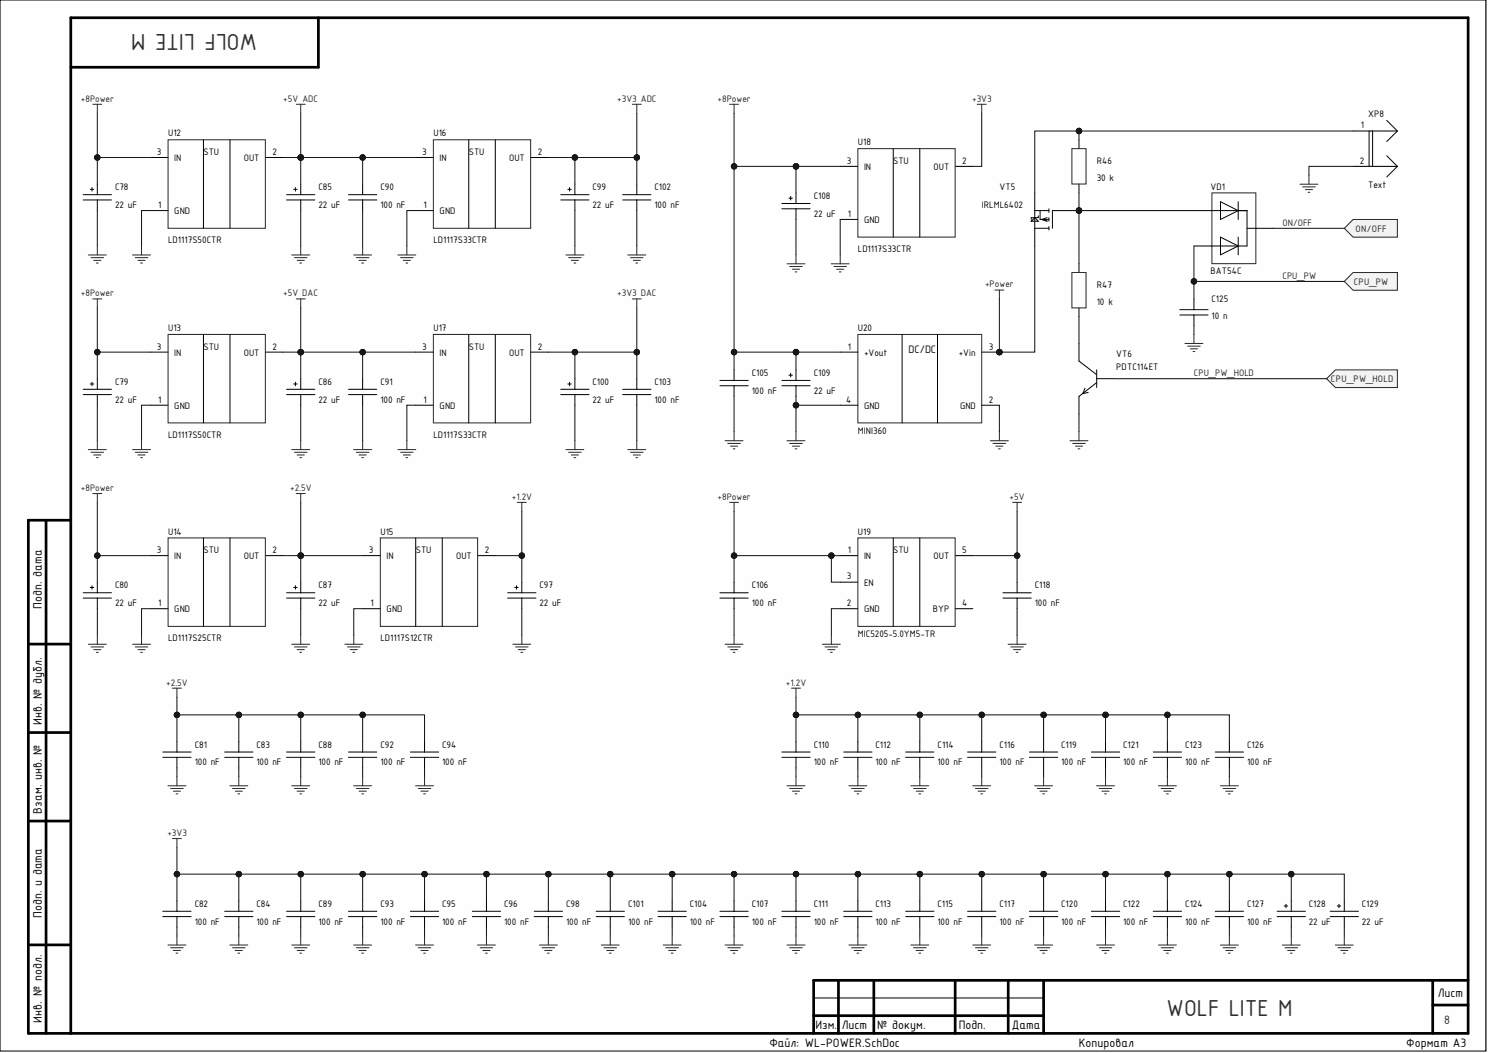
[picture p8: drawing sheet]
<svg xmlns="http://www.w3.org/2000/svg" width="420mm" height="297mm" viewBox="0 0 420 297" stroke-linecap="round" stroke-linejoin="round" font-family="sans-serif">
<defs><g id="words">
<g font-size="7" fill="#2f2f2f">
<text x="72.6" y="9.6" transform="rotate(-180 72.6 9.6)">WOLF LITE M</text>
<text x="329.1" y="286.5">WOLF LITE M</text>
</g>
<g font-size="3.7">
<text x="11.8" y="171.7" transform="rotate(-90 11.8 171.7)">Подп. дата</text>
<text x="11.8" y="204.6" transform="rotate(-90 11.8 204.6)">Инв. № дубл.</text>
<text x="11.8" y="229.6" transform="rotate(-90 11.8 229.6)">Взам. инв. №</text>
<text x="11.8" y="259" transform="rotate(-90 11.8 259)">Подп. и дата</text>
<text x="405.7" y="281.4">Лист</text>
<text x="11.8" y="288.5" transform="rotate(-90 11.8 288.5)">Инв. № подл.</text>
<text x="230.1" y="290.3">Изм.</text>
<text x="237.5" y="290.3">Лист</text>
<text x="247.5" y="290.3">№ докум.</text>
<text x="270.5" y="290.3">Подп.</text>
<text x="285.4" y="290.3">Дата</text>
<text x="217.1" y="295.3">Файл: WL-POWER.SchDoc</text>
<text x="304.4" y="295.3">Копировал</text>
<text x="396.7" y="295.3">Формат А3</text>
</g>
<text font-size="3.7" fill="#2f2f2f" x="407.4" y="288.8">8</text>
<text font-size="3.3" x="256.3" y="99.5">DC/DC</text>
<g font-size="2.9" fill="#262626">
<text x="22.8" y="28.7">+8Power</text>
<text x="79.9" y="28.7">+5V ADC</text>
<text x="174.1" y="28.7">+3V3 ADC</text>
<text x="202.5" y="28.7">+8Power</text>
<text x="274.3" y="28.7">+3V3</text>
<text x="361.8" y="63.6">ON/OFF</text>
<text x="382.4" y="65.4">ON/OFF</text>
<text x="22.8" y="83.6">+8Power</text>
<text x="79.9" y="83.6">+5V DAC</text>
<text x="174.1" y="83.6">+3V3 DAC</text>
<text x="277.9" y="81.1">+Power</text>
<text x="361.8" y="78.6">CPU_PW</text>
<text x="381.9" y="80.4">CPU_PW</text>
<text x="336.8" y="106.1">CPU_PW_HOLD</text>
<text x="375.5" y="107.8">CPU_PW_HOLD</text>
<text x="22.8" y="138.4">+8Power</text>
<text x="81.9" y="138.4">+2.5V</text>
<text x="144.4" y="141">+1.2V</text>
<text x="202.5" y="141">+8Power</text>
<text x="284.8" y="141">+5V</text>
<text x="46.9" y="193.4">+2.5V</text>
<text x="221.7" y="193.4">+1.2V</text>
<text x="47.2" y="235.8">+3V3</text>
</g>
<g font-size="2.9">
<text x="386" y="33">XP8</text>
<text x="47.4" y="38.5">U12</text>
<text x="122.3" y="38.5">U16</text>
<text x="242" y="40.9">U18</text>
<text x="384" y="36.2">1</text>
<text x="44.3" y="43.7">3</text>
<text x="49.2" y="45.5">IN</text>
<text x="57.4" y="43.7">STU</text>
<text x="68.8" y="45.5">OUT</text>
<text x="76.9" y="43.7">2</text>
<text x="119.1" y="43.7">3</text>
<text x="124" y="45.5">IN</text>
<text x="132.2" y="43.7">STU</text>
<text x="143.6" y="45.5">OUT</text>
<text x="151.8" y="43.7">2</text>
<text x="238.9" y="46.1">3</text>
<text x="243.8" y="47.9">IN</text>
<text x="252" y="46.1">STU</text>
<text x="263.4" y="47.9">OUT</text>
<text x="271.5" y="46.1">2</text>
<text x="309.4" y="46.1">R46</text>
<text x="383.6" y="46.1">2</text>
<text x="32.4" y="53.7">C78</text>
<text x="89.8" y="53.7">C85</text>
<text x="107.3" y="53.7">C90</text>
<text x="167.1" y="53.7">C99</text>
<text x="184.6" y="53.7">C102</text>
<text x="282" y="53.7">VT5</text>
<text x="309.4" y="51.1">30 k</text>
<text x="341.5" y="53.7">VD1</text>
<text x="386" y="53">Text</text>
<text x="32.4" y="58.7">22 uF</text>
<text x="44.6" y="58.7">1</text>
<text x="89.8" y="58.7">22 uF</text>
<text x="107.3" y="58.7">100 nF</text>
<text x="119.5" y="58.7">1</text>
<text x="167.1" y="58.7">22 uF</text>
<text x="184.6" y="58.7">100 nF</text>
<text x="229.6" y="56.2">C108</text>
<text x="277" y="58.7">IRLML6402</text>
<text x="49.2" y="60.4">GND</text>
<text x="124" y="60.4">GND</text>
<text x="229.6" y="61.2">22 uF</text>
<text x="239.2" y="61.2">1</text>
<text x="243.8" y="63">GND</text>
<text x="47.4" y="68.6">LD1117S50CTR</text>
<text x="122.3" y="68.6">LD1117S33CTR</text>
<text x="242" y="71.2">LD1117S33CTR</text>
<text x="341.5" y="77.2">BAT54C</text>
<text x="309.4" y="81.1">R47</text>
<text x="309.4" y="86.1">10 k</text>
<text x="341.8" y="85.1">C125</text>
<text x="47.4" y="93.3">U13</text>
<text x="122.3" y="93.3">U17</text>
<text x="242" y="93.3">U20</text>
<text x="341.8" y="90.1">10 n</text>
<text x="44.3" y="98.6">3</text>
<text x="49.2" y="100.4">IN</text>
<text x="57.4" y="98.6">STU</text>
<text x="68.8" y="100.4">OUT</text>
<text x="76.9" y="98.6">2</text>
<text x="119.1" y="98.6">3</text>
<text x="124" y="100.4">IN</text>
<text x="132.2" y="98.6">STU</text>
<text x="143.6" y="100.4">OUT</text>
<text x="151.8" y="98.6">2</text>
<text x="239.2" y="98.6">1</text>
<text x="243.8" y="100.4">+Vout</text>
<text x="270.5" y="100.4">+Vin</text>
<text x="279" y="98.6">3</text>
<text x="314.9" y="100.8">VT6</text>
<text x="212.1" y="106.1">C105</text>
<text x="229.6" y="106.1">C109</text>
<text x="314.9" y="104.4">PDTC114ET</text>
<text x="32.4" y="108.6">C79</text>
<text x="32.4" y="113.6">22 uF</text>
<text x="44.6" y="113.6">1</text>
<text x="89.8" y="108.6">C86</text>
<text x="89.8" y="113.6">22 uF</text>
<text x="107.3" y="108.6">C91</text>
<text x="107.3" y="113.6">100 nF</text>
<text x="119.5" y="113.6">1</text>
<text x="167.1" y="108.6">C100</text>
<text x="167.1" y="113.6">22 uF</text>
<text x="184.6" y="108.6">C103</text>
<text x="184.6" y="113.6">100 nF</text>
<text x="212.1" y="111.1">100 nF</text>
<text x="229.6" y="111.1">22 uF</text>
<text x="238.7" y="113.6">4</text>
<text x="279" y="113.6">2</text>
<text x="49.2" y="115.4">GND</text>
<text x="124" y="115.4">GND</text>
<text x="243.8" y="115.4">GND</text>
<text x="270.9" y="115.4">GND</text>
<text x="47.4" y="123.6">LD1117S50CTR</text>
<text x="122.3" y="123.6">LD1117S33CTR</text>
<text x="242" y="122.4">MINI360</text>
<text x="47.4" y="150.8">U14</text>
<text x="107.3" y="150.8">U15</text>
<text x="242" y="150.8">U19</text>
<text x="44.3" y="156">3</text>
<text x="49.2" y="157.8">IN</text>
<text x="57.4" y="156">STU</text>
<text x="68.8" y="157.8">OUT</text>
<text x="76.9" y="156">2</text>
<text x="104.1" y="156">3</text>
<text x="109.1" y="157.8">IN</text>
<text x="117.3" y="156">STU</text>
<text x="128.7" y="157.8">OUT</text>
<text x="136.8" y="156">2</text>
<text x="239.2" y="156">1</text>
<text x="243.8" y="157.8">IN</text>
<text x="252" y="156">STU</text>
<text x="263.4" y="157.8">OUT</text>
<text x="271.5" y="156">5</text>
<text x="32.4" y="166">C80</text>
<text x="89.8" y="166">C87</text>
<text x="152.2" y="166">C97</text>
<text x="212.1" y="166">C106</text>
<text x="238.9" y="163.5">3</text>
<text x="243.8" y="165.2">EN</text>
<text x="291.9" y="166">C118</text>
<text x="32.4" y="171">22 uF</text>
<text x="44.6" y="171">1</text>
<text x="49.2" y="172.8">GND</text>
<text x="89.8" y="171">22 uF</text>
<text x="104.5" y="171">1</text>
<text x="109.1" y="172.8">GND</text>
<text x="152.2" y="171">22 uF</text>
<text x="212.1" y="171">100 nF</text>
<text x="238.9" y="171">2</text>
<text x="243.8" y="172.8">GND</text>
<text x="263.2" y="172.8">BYP</text>
<text x="271.5" y="171">4</text>
<text x="291.9" y="171">100 nF</text>
<text x="242" y="179.8">MIC5205-5.0YM5-TR</text>
<text x="47.4" y="181">LD1117S25CTR</text>
<text x="107.3" y="181">LD1117S12CTR</text>
<text x="54.9" y="210.9">C81</text>
<text x="54.9" y="215.9">100 nF</text>
<text x="72.3" y="210.9">C83</text>
<text x="72.3" y="215.9">100 nF</text>
<text x="89.8" y="210.9">C88</text>
<text x="89.8" y="215.9">100 nF</text>
<text x="107.3" y="210.9">C92</text>
<text x="107.3" y="215.9">100 nF</text>
<text x="124.7" y="210.9">C94</text>
<text x="124.7" y="215.9">100 nF</text>
<text x="229.6" y="210.9">C110</text>
<text x="229.6" y="215.9">100 nF</text>
<text x="247" y="210.9">C112</text>
<text x="247" y="215.9">100 nF</text>
<text x="264.5" y="210.9">C114</text>
<text x="264.5" y="215.9">100 nF</text>
<text x="282" y="210.9">C116</text>
<text x="282" y="215.9">100 nF</text>
<text x="299.4" y="210.9">C119</text>
<text x="299.4" y="215.9">100 nF</text>
<text x="316.9" y="210.9">C121</text>
<text x="316.9" y="215.9">100 nF</text>
<text x="334.4" y="210.9">C123</text>
<text x="334.4" y="215.9">100 nF</text>
<text x="351.8" y="210.9">C126</text>
<text x="351.8" y="215.9">100 nF</text>
<text x="54.9" y="255.8">C82</text>
<text x="72.3" y="255.8">C84</text>
<text x="89.8" y="255.8">C89</text>
<text x="107.3" y="255.8">C93</text>
<text x="124.7" y="255.8">C95</text>
<text x="142.2" y="255.8">C96</text>
<text x="159.7" y="255.8">C98</text>
<text x="177.2" y="255.8">C101</text>
<text x="194.6" y="255.8">C104</text>
<text x="212.1" y="255.8">C107</text>
<text x="229.6" y="255.8">C111</text>
<text x="247" y="255.8">C113</text>
<text x="264.5" y="255.8">C115</text>
<text x="282" y="255.8">C117</text>
<text x="299.4" y="255.8">C120</text>
<text x="316.9" y="255.8">C122</text>
<text x="334.4" y="255.8">C124</text>
<text x="351.8" y="255.8">C127</text>
<text x="369.2" y="255.8">C128</text>
<text x="384.2" y="255.8">C129</text>
<text x="54.9" y="260.8">100 nF</text>
<text x="72.3" y="260.8">100 nF</text>
<text x="89.8" y="260.8">100 nF</text>
<text x="107.3" y="260.8">100 nF</text>
<text x="124.7" y="260.8">100 nF</text>
<text x="142.2" y="260.8">100 nF</text>
<text x="159.7" y="260.8">100 nF</text>
<text x="177.2" y="260.8">100 nF</text>
<text x="194.6" y="260.8">100 nF</text>
<text x="212.1" y="260.8">100 nF</text>
<text x="229.6" y="260.8">100 nF</text>
<text x="247" y="260.8">100 nF</text>
<text x="264.5" y="260.8">100 nF</text>
<text x="282" y="260.8">100 nF</text>
<text x="299.4" y="260.8">100 nF</text>
<text x="316.9" y="260.8">100 nF</text>
<text x="334.4" y="260.8">100 nF</text>
<text x="351.8" y="260.8">100 nF</text>
<text x="369.2" y="260.8">22 uF</text>
<text x="384.2" y="260.8">22 uF</text>
</g>
<text font-size=".4" x="10" y="291.7">ALTIUM GOSTBOM2.0 KEV</text>
</g></defs>
<path d="M0 0h419.2v296.5h-419.2z" fill-rule="evenodd" fill="#fefefe"/>
<path d="M0 0h419.2v296.5h-419.2z" fill="none" stroke="#000" stroke-width=".28"/>
<path d="M0 0h419.2v296.5h-419.2z" fill-rule="evenodd" fill="#fefefe"/>
<g fill="none" stroke="#000" stroke-width=".28">
<path d="M0 0h419.2v296.5h-419.2zM23.5 54.9h7.9M23.5 56.4h7.9M25.5 53.4h1M26 52.9v1M27.5 51.9v3M27.5 56.4v3M80.9 54.9h7.9M80.9 56.4h7.9M82.8 53.4h1M83.3 52.9v1M84.8 51.9v3"/>
<path d="M84.8 56.4v3M158.2 54.9h8M158.2 56.4h8M160.2 53.4h1M160.7 52.9v1M162.2 51.9v3M162.2 56.4v3M220.6 57.4h8M220.6 58.9h8M222.6 55.9h1M223.1 55.4v1M224.6 54.4v3"/>
<path d="M224.6 58.9v3M304.4 96.8v5l4.9 3.8M23.5 109.8h7.9M23.5 111.3h7.9M25.5 108.3h1M26 107.8v1M27.5 106.8v3M27.5 111.3v3M80.9 109.8h7.9M80.9 111.3h7.9M82.8 108.3h1M83.3 107.8v1"/>
<path d="M84.8 106.8v3M84.8 111.3v3M158.2 109.8h8M158.2 111.3h8M160.2 108.3h1M160.7 107.8v1M162.2 106.8v3M162.2 111.3v3M306.1 109.5l-.6 1.5 1.5-.3M309.3 108l-4.9 3.8v5M309.4 106.8h5M309.4 104.3v5"/>
<path d="M23.5 167.2h7.9M23.5 168.7h7.9M25.5 165.7h1M26 165.2v1M27.5 164.2v3M27.5 168.7v3M80.9 167.2h7.9M80.9 168.7h7.9M82.8 165.7h1M83.3 165.2v1M84.8 164.2v3M84.8 168.7v3"/>
<path d="M143.2 167.2h8M143.2 168.7h8M145.2 165.7h1M145.7 165.2v1M147.2 164.2v3M147.2 168.7v3M45.9 212.1h8M45.9 213.6h8M49.9 209.1v3M49.9 213.6v3M63.4 212.1h8M63.4 213.6h8"/>
<path d="M67.4 209.1v3M67.4 213.6v3M80.9 212.1h7.9M80.9 213.6h7.9M84.8 209.1v3M84.8 213.6v3M98.3 212.1h8M98.3 213.6h8M102.3 209.1v3M102.3 213.6v3M115.8 212.1h8M115.8 213.6h8"/>
<path d="M119.8 209.1v3M119.8 213.6v3M220.6 212.1h8M220.6 213.6h8M224.6 209.1v3M224.6 213.6v3M238 212.1h8M238 213.6h8M242 209.1v3M242 213.6v3M255.5 212.1h8M255.5 213.6h8"/>
<path d="M259.5 209.1v3M259.5 213.6v3M273 212.1h8M273 213.6h8M277 209.1v3M277 213.6v3M290.4 212.1h8M290.4 213.6h8M294.4 209.1v3M294.4 213.6v3M307.9 212.1h8M307.9 213.6h8"/>
<path d="M311.9 209.1v3M311.9 213.6v3M325.4 212.1h7.9M325.4 213.6h7.9M329.4 209.1v3M329.4 213.6v3M342.8 212.1h8M342.8 213.6h8M346.8 209.1v3M346.8 213.6v3M45.9 257.1h8M45.9 258.6h8"/>
<path d="M49.9 254.1v3M49.9 258.6v3M63.4 257.1h8M63.4 258.6h8M67.4 254.1v3M67.4 258.6v3M80.9 257.1h7.9M80.9 258.6h7.9M84.8 254.1v3M84.8 258.6v3M98.3 257.1h8M98.3 258.6h8"/>
<path d="M102.3 254.1v3M102.3 258.6v3M115.8 257.1h8M115.8 258.6h8M119.8 254.1v3M119.8 258.6v3M133.3 257.1h7.9M133.3 258.6h7.9M137.2 254.1v3M137.2 258.6v3M150.7 257.1h8M150.7 258.6h8"/>
<path d="M154.7 254.1v3M154.7 258.6v3M168.2 257.1h8M168.2 258.6h8M172.2 254.1v3M172.2 258.6v3M185.6 257.1h8M185.6 258.6h8M189.6 254.1v3M189.6 258.6v3M203.1 257.1h8M203.1 258.6h8"/>
<path d="M207.1 254.1v3M207.1 258.6v3M220.6 257.1h8M220.6 258.6h8M224.6 254.1v3M224.6 258.6v3M238 257.1h8M238 258.6h8M242 254.1v3M242 258.6v3M255.5 257.1h8M255.5 258.6h8"/>
<path d="M259.5 254.1v3M259.5 258.6v3M273 257.1h8M273 258.6h8M277 254.1v3M277 258.6v3M290.4 257.1h8M290.4 258.6h8M294.4 254.1v3M294.4 258.6v3M307.9 257.1h8M307.9 258.6h8"/>
<path d="M311.9 254.1v3M311.9 258.6v3M325.4 257.1h7.9M325.4 258.6h7.9M329.4 254.1v3M329.4 258.6v3M342.8 257.1h8M342.8 258.6h8M346.8 254.1v3M346.8 258.6v3M360.3 257.1h8M360.3 258.6h8"/>
<path d="M362.3 255.6h1M362.8 255.1v1M364.3 254.1v3M364.3 258.6v3M375.3 257.1h8M375.3 258.6h8M377.3 255.6h1M377.8 255.1v1M379.3 254.1v3M379.3 258.6v3M229.6 281.5h64.8"/>
</g>
<g fill="none" stroke="#000" stroke-width=".76">
<path d="M89.8 5v14h-69.8M13 146.8v144.7M20 146.8h-12v144.7h406.2v-286.5h-394.2v286.5M8 181.7h12M8 206.6h12M8 231.6h12M8 266.5h12M236.5 276.5v15M246.5 276.5v15M269.5 276.5v15M284.4 276.5v15M294.4 276.5v15"/>
<path d="M404.2 276.5v15M414.2 276.5h-184.6v15M229.6 286.5h64.8M404.2 283.5h10"/>
</g>
<g fill="none" stroke="#262626" stroke-width=".28">
<path d="M26.2 29.4h2.5M27.5 29.4v2.5M83.6 29.4h2.5M84.8 29.4v2.5M178.4 29.4h2.5M179.7 29.4v2.5M205.8 29.4h2.6M207.1 29.4v2.5M275.7 29.4h2.5M277 29.4v2.5M24.9 71.9h5.1M25.7 72.7h3.5"/>
<path d="M26.4 73.4h2.1M27.2 74.2h.5M27.5 69.4v2.5M37.4 71.9h5.1M38.2 72.7h3.5M38.9 73.4h2M39.7 74.2h.5M39.9 69.4v2.5M82.3 71.9h5.1M83.1 72.7h3.5M83.8 73.4h2.1M84.6 74.2h.5"/>
<path d="M84.8 69.4v2.5M112.2 71.9h5.1M113 72.7h3.6M113.8 73.4h2M114.5 74.2h.5M114.8 69.4v2.5M159.7 71.9h5M160.4 72.7h3.6M161.2 73.4h2M161.9 74.2h.5M162.2 69.4v2.5M222 74.4h5.1"/>
<path d="M222.8 75.2h3.5M223.6 75.9h2M224.3 76.7h.5M224.6 71.9v2.5M234.5 74.4h5.1M235.3 75.2h3.5M236 75.9h2.1M236.8 76.7h.5M237 71.9v2.5M26.2 84.3h2.5M27.5 84.3v2.6M83.6 84.3h2.5"/>
<path d="M84.8 84.3v2.6M178.4 84.3h2.5M179.7 84.3v2.6M24.9 126.8h5.1M25.7 127.6h3.5M26.2 139.2h2.5M26.4 128.3h2.1M27.2 129.1h.5M27.5 124.3v2.5M27.5 139.2v2.6M37.4 126.8h5.1M38.2 127.6h3.5"/>
<path d="M38.9 128.3h2M39.7 129.1h.5M39.9 124.3v2.5M82.3 126.8h5.1M83.1 127.6h3.5M83.6 139.2h2.5M83.8 128.3h2.1M84.6 129.1h.5M84.8 124.3v2.5M84.8 139.2v2.6M112.2 126.8h5.1M113 127.6h3.6"/>
<path d="M113.8 128.3h2M114.5 129.1h.5M114.8 124.3v2.5M159.7 126.8h5M160.4 127.6h3.6M161.2 128.3h2M161.9 129.1h.5M162.2 124.3v2.5M146 141.7h2.5M147.2 141.7v2.6M27.5 179.2v2.5M39.9 179.2v2.5"/>
<path d="M84.8 179.2v2.5M99.8 179.2v2.5M147.2 179.2v2.5M24.9 181.7h5.1M25.7 182.5h3.5M26.4 183.3h2.1M27.2 184h.5M37.4 181.7h5.1M38.2 182.5h3.5M38.9 183.3h2M39.7 184h.5M48.6 194.1h2.6"/>
<path d="M49.9 194.1v2.6M82.3 181.7h5.1M83.1 182.5h3.5M83.8 183.3h2.1M84.6 184h.5M97.3 181.7h5M98 182.5h3.6M98.8 183.3h2M99.6 184h.5M144.7 181.7h5.1M145.4 182.5h3.6M146.2 183.3h2"/>
<path d="M147 184h.5M223.3 194.1h2.5M224.6 194.1v2.6M49.9 219.1v2.6M67.4 219.1v2.6M84.8 219.1v2.6M102.3 219.1v2.6M119.8 219.1v2.6M224.6 219.1v2.6M242 219.1v2.6M259.5 219.1v2.6M277 219.1v2.6"/>
<path d="M294.4 219.1v2.6M311.9 219.1v2.6M329.4 219.1v2.6M346.8 219.1v2.6M47.4 221.7h5.1M48.1 222.4h3.6M48.6 236.6h2.6M48.9 223.2h2M49.7 223.9h.5M49.9 236.6v2.5M64.8 221.7h5.1M65.6 222.4h3.5"/>
<path d="M66.4 223.2h2M67.1 223.9h.5M82.3 221.7h5.1M83.1 222.4h3.5M83.8 223.2h2.1M84.6 223.9h.5M99.8 221.7h5M100.5 222.4h3.6M101.3 223.2h2M102.1 223.9h.5M117.2 221.7h5.1M118 222.4h3.5"/>
<path d="M118.8 223.2h2M119.5 223.9h.5M222 221.7h5.1M222.8 222.4h3.5M223.6 223.2h2M224.3 223.9h.5M239.5 221.7h5.1M240.3 222.4h3.5M241 223.2h2M241.8 223.9h.5M257 221.7h5M257.7 222.4h3.6"/>
<path d="M258.5 223.2h2M259.2 223.9h.6M274.4 221.7h5.1M275.2 222.4h3.5M276 223.2h2M276.7 223.9h.5M291.9 221.7h5.1M292.7 222.4h3.5M293.4 223.2h2M294.2 223.9h.5M309.4 221.7h5M310.1 222.4h3.6"/>
<path d="M310.9 223.2h2M311.6 223.9h.5M326.8 221.7h5.1M327.6 222.4h3.5M328.3 223.2h2.1M329.1 223.9h.5M344.3 221.7h5.1M345.1 222.4h3.5M345.8 223.2h2M346.6 224h.5M47.4 266.6h5.1M48.1 267.4h3.6"/>
<path d="M48.9 268.1h2M49.7 268.9h.5M49.9 264v2.6M64.8 266.6h5.1M65.6 267.4h3.5M66.4 268.1h2M67.1 268.9h.5M67.4 264v2.6M82.3 266.6h5.1M83.1 267.4h3.5M83.8 268.1h2.1M84.6 268.9h.5"/>
<path d="M84.8 264v2.6M99.8 266.6h5M100.5 267.4h3.6M101.3 268.1h2M102.1 268.9h.5M102.3 264v2.6M117.2 266.6h5.1M118 267.4h3.5M118.8 268.1h2M119.5 268.9h.5M119.8 264v2.6M134.7 266.6h5.1"/>
<path d="M135.5 267.4h3.5M136.2 268.1h2.1M137 268.9h.5M137.2 264v2.6M152.2 266.6h5M152.9 267.4h3.6M153.7 268.1h2M154.4 268.9h.6M154.7 264v2.6M169.6 266.6h5.1M170.4 267.4h3.5M171.2 268.1h2"/>
<path d="M171.9 268.9h.5M172.2 264v2.6M187.1 266.6h5.1M187.9 267.4h3.5M188.6 268.1h2.1M189.4 268.9h.5M189.6 264v2.6M204.6 266.6h5M205.3 267.4h3.6M206.1 268.1h2M206.8 268.9h.6M207.1 264v2.6"/>
<path d="M222 266.6h5.1M222.8 267.4h3.5M223.6 268.1h2M224.3 268.9h.5M224.6 264v2.6M239.5 266.6h5.1M240.3 267.4h3.5M241 268.1h2M241.8 268.9h.5M242 264v2.6M257 266.6h5M257.7 267.4h3.6"/>
<path d="M258.5 268.1h2M259.2 268.9h.6M259.5 264v2.6M274.4 266.6h5.1M275.2 267.4h3.5M276 268.1h2M276.7 268.9h.5M277 264v2.6M291.9 266.6h5.1M292.7 267.4h3.5M293.4 268.1h2M294.2 268.9h.5"/>
<path d="M294.4 264v2.6M309.4 266.6h5M310.1 267.4h3.6M310.9 268.1h2M311.6 268.9h.5M311.9 264v2.6M326.8 266.6h5.1M327.6 267.4h3.5M328.3 268.1h2.1M329.1 268.9h.5M329.4 264v2.6M344.3 266.6h5.1"/>
<path d="M345.1 267.4h3.5M345.8 268.1h2M346.6 268.9h.5M346.8 264.1v2.5M361.8 266.6h5M362.5 267.4h3.6M363.3 268.1h2M364.1 268.9h.5M364.3 264.1v2.5M376.7 266.6h5.1M377.5 267.4h3.5M378.2 268.1h2.1"/>
<path d="M379 268.9h.5M379.3 264.1v2.5"/>
</g>
<path d="M376.8 104.3h17.4v5h-17.4l-2.5-2.5z" fill-rule="evenodd" fill="#f0f0f0"/>
<path d="M302.4 41.9h4v10h-4zM376.8 104.3h17.4v5h-17.4l-2.5-2.5zM301.9 124.3h5M302.6 125.1h3.6M303.4 125.8h2M304.2 126.6h.5M304.4 121.8v2.5" fill="none" stroke="#262626" stroke-width=".28"/>
<path d="M304.4 39.4v2.5M304.4 51.9v2.5" fill="none" stroke="#000" stroke-width=".28"/>
<path d="M381.8 61.9h12.4v5h-12.4l-2.5-2.5z" fill-rule="evenodd" fill="#f0f0f0"/>
<path d="M381.8 61.9h12.4v5h-12.4l-2.5-2.5zM334.3 96.9h5.1M335.1 97.6h3.5M335.8 98.4h2.1M336.6 99.2h.5M336.8 94.3v2.6" fill="none" stroke="#262626" stroke-width=".28"/>
<path d="M332.9 87.4h7.9M332.9 88.9h7.9M336.8 84.4v3M336.8 88.9v3" fill="none" stroke="#000" stroke-width=".28"/>
<path d="M381.8 76.9h12.4v5h-12.4l-2.5-2.5z" fill-rule="evenodd" fill="#f0f0f0"/>
<g fill="none" stroke="#262626" stroke-width=".28">
<path d="M47.4 39.4h27.5v25h-27.5zM122.3 39.4h27.4v25h-27.4zM242 41.9h27.5v25h-27.5zM341.9 54.4h12.4v20h-12.4zM366.8 52h5M367.5 52.7h3.6M368.3 53.5h2M369 54.2h.5M369.3 49.4v2.6M99.8 71.9h5M100.5 72.7h3.6M101.3 73.4h2"/>
<path d="M102.1 74.2h.5M102.3 69.4v2.5M177.1 71.9h5.1M177.9 72.7h3.5M178.6 73.4h2.1M179.4 74.2h.5M179.7 69.4v2.5M302.4 76.9h4v10h-4zM381.8 76.9h12.4v5h-12.4l-2.5-2.5zM47.4 94.3h27.5v25h-27.5zM122.3 94.3h27.4v25h-27.4zM99.8 126.8h5"/>
<path d="M100.5 127.6h3.6M101.3 128.3h2M102.1 129.1h.5M102.3 124.3v2.5M177.1 126.8h5.1M177.9 127.6h3.5M178.6 128.4h2.1M179.4 129.1h.5M179.7 124.3v2.5M204.6 124.3h5M205.3 125.1h3.6M206.1 125.8h2"/>
<path d="M206.8 126.6h.6M207.1 121.8v2.5M222 124.3h5.1M222.8 125.1h3.5M223.6 125.8h2M224.3 126.6h.5M224.6 121.8v2.5M279.4 124.3h5.1M280.2 125.1h3.5M280.9 125.8h2.1M281.7 126.6h.5M282 121.8v2.5"/>
<path d="M47.4 151.7h27.5v25h-27.5zM107.3 151.7h27.5v25h-27.5z"/>
</g>
<g fill="none" stroke="#000" stroke-width=".28">
<path d="M57.4 39.4v25M64.9 39.4v25M132.2 39.4v25M139.7 39.4v25M381.8 37h12.4M386.3 37v9.9M387.2 37v9.9M391.2 34l3 3M394.2 37l-3 2.9M42.4 59.4h5M42.4 44.4h5M74.9 44.4h5"/>
<path d="M98.3 56.4h8M98.3 54.9h8M102.3 51.9v3M102.3 56.4v3M117.3 59.4h5M117.3 44.4h5M149.7 44.4h5M175.7 56.4h8M175.7 54.9h8M179.7 51.9v3M179.7 56.4v3M237 46.9h5"/>
<path d="M252 41.9v25M259.5 41.9v25M269.5 46.9h5M291.9 59.4h4M291.9 54.4v15M293.4 59.4v2.5h2.5M295.9 58.9v1M301.9 59.4h-5v5M336.8 59.4h15v10h-15M344.3 56.9l5 2.5-5 2.5zM349.3 56.9v5M381.8 46.9h12.4"/>
<path d="M391.2 43.9l3 3M394.2 46.9l-3 3M237 61.9h5M291.9 61.4l1 1h-2zM291.9 64.4h4M292.9 60.9v.5h-2v.5M295.4 61.4l-1.5 .5 1.5 .5M295.9 61.4v1M295.9 63.9v1M304.4 74.4v2.5M344.3 66.9l5 2.5-5 2.5zM349.3 66.9v5"/>
<path d="M351.8 64.4h7.5M42.4 99.3h5M57.4 94.3v25M64.9 94.3v25M74.9 99.3h5M117.3 99.3h5M132.2 94.3v25M139.7 94.3v25M149.7 99.3h5M304.4 86.9v2.4M42.4 114.3h5M98.3 111.3h8"/>
<path d="M98.3 109.8h8M102.3 106.8v3M102.3 111.3v3M117.3 114.3h5M175.7 111.3h8M175.7 109.8h8M179.7 106.8v3M179.7 111.3v3M203.1 107.3h8M203.1 108.8h8M207.1 104.3v3M207.1 108.8v3"/>
<path d="M220.6 107.3h8M220.6 108.8h8M222.6 105.8h1M223.1 105.3v1M224.6 104.3v3M224.6 108.8v3M42.4 156.7h5M57.4 151.7v25M64.9 151.7v25M74.9 156.7h5M102.3 156.7h5M117.3 151.7v25"/>
<path d="M124.8 151.7v25M134.7 156.7h5M42.4 171.7h5M102.3 171.7h5"/>
</g>
<circle cx="282" cy="99.3" r=".76" fill="#0e0e0e"/>
<circle cx="282" cy="99.3" r=".76" fill="none" stroke="#0e0e0e" stroke-width=".28"/>
<path d="M277 99.3h5" fill="none" stroke="#000" stroke-width=".28"/>
<circle cx="282" cy="99.3" r=".76" fill="#0e0e0e"/>
<g fill="none" stroke="#0e0e0e" stroke-width=".28">
<path d="M27.5 141.8v14.9h14.9M286.9 171.7v7.5"/>
<circle cx="282" cy="99.3" r=".76"/>
</g>
<g fill="none" stroke="#262626" stroke-width=".28">
<path d="M242 94.3h35v25h-35zM280.7 81.8h2.5M282 81.8v2.6M205.8 141.7h2.6M207.1 141.7v2.6M242 151.7h27.5v25h-27.5zM207.1 179.2v2.5M234.6 179.2v2.5M286.9 179.2v2.5M204.6 181.7h5M205.3 182.5h3.6M206.1 183.3h2"/>
<path d="M206.8 184h.6M232 181.7h5.1M232.8 182.5h3.5M233.5 183.3h2.1M234.3 184h.5M284.4 181.7h5.1M285.2 182.5h3.5M285.9 183.3h2.1M286.7 184h.5"/>
</g>
<g fill="none" stroke="#000" stroke-width=".28">
<path d="M237 99.3h5M254.5 94.3v25M264.5 94.3v25M237 114.3h5M277 114.3h5M237 156.7h5M252 151.7v25M259.5 151.7v25M269.5 156.7h5M203.1 167.2h8M203.1 168.7h8M207.1 164.2v3"/>
<path d="M207.1 168.7v3M237 171.7h5M237 164.2h5M269.5 171.7h5M283 167.2h7.9M283 168.7h7.9M286.9 164.2v3M286.9 168.7v3"/>
</g>
<circle cx="27.5" cy="156.7" r=".76" fill="#0e0e0e"/>
<g fill="none" stroke="#0e0e0e" stroke-width=".28">
<path d="M27.5 99.3h14.9"/>
<circle cx="27.5" cy="156.7" r=".76"/>
</g>
<circle cx="27.5" cy="99.3" r=".76" fill="#0e0e0e"/>
<g fill="none" stroke="#0e0e0e" stroke-width=".28">
<path d="M27.5 31.9v12.5h14.9"/>
<circle cx="27.5" cy="99.3" r=".76"/>
</g>
<circle cx="27.5" cy="44.4" r=".76" fill="#0e0e0e"/>
<g fill="none" stroke="#0e0e0e" stroke-width=".28">
<path d="M42.4 59.4h-2.5v10M42.4 114.3h-2.5v10M42.4 171.7h-2.5v7.5M49.9 254.1v-7.5h157.2v7.5"/>
<circle cx="27.5" cy="44.4" r=".76"/>
</g>
<circle cx="49.9" cy="246.6" r=".76" fill="#0e0e0e"/>
<circle cx="49.9" cy="246.6" r=".76" fill="none" stroke="#0e0e0e" stroke-width=".28"/>
<circle cx="67.4" cy="246.6" r=".76" fill="#0e0e0e"/>
<circle cx="67.4" cy="246.6" r=".76" fill="none" stroke="#0e0e0e" stroke-width=".28"/>
<circle cx="84.8" cy="246.6" r=".76" fill="#0e0e0e"/>
<circle cx="84.8" cy="246.6" r=".76" fill="none" stroke="#0e0e0e" stroke-width=".28"/>
<circle cx="102.3" cy="246.6" r=".76" fill="#0e0e0e"/>
<circle cx="102.3" cy="246.6" r=".76" fill="none" stroke="#0e0e0e" stroke-width=".28"/>
<circle cx="119.8" cy="246.6" r=".76" fill="#0e0e0e"/>
<circle cx="119.8" cy="246.6" r=".76" fill="none" stroke="#0e0e0e" stroke-width=".28"/>
<circle cx="137.2" cy="246.6" r=".76" fill="#0e0e0e"/>
<circle cx="137.2" cy="246.6" r=".76" fill="none" stroke="#0e0e0e" stroke-width=".28"/>
<circle cx="154.7" cy="246.6" r=".76" fill="#0e0e0e"/>
<circle cx="154.7" cy="246.6" r=".76" fill="none" stroke="#0e0e0e" stroke-width=".28"/>
<circle cx="172.2" cy="246.6" r=".76" fill="#0e0e0e"/>
<circle cx="172.2" cy="246.6" r=".76" fill="none" stroke="#0e0e0e" stroke-width=".28"/>
<circle cx="189.6" cy="246.6" r=".76" fill="#0e0e0e"/>
<circle cx="189.6" cy="246.6" r=".76" fill="none" stroke="#0e0e0e" stroke-width=".28"/>
<circle cx="207.1" cy="246.6" r=".76" fill="#0e0e0e"/>
<g fill="none" stroke="#0e0e0e" stroke-width=".28">
<path d="M49.9 201.7h69.9v7.4"/>
<circle cx="207.1" cy="246.6" r=".76"/>
</g>
<circle cx="102.3" cy="201.7" r=".76" fill="#0e0e0e"/>
<circle cx="102.3" cy="201.7" r=".76" fill="none" stroke="#0e0e0e" stroke-width=".28"/>
<circle cx="84.8" cy="201.7" r=".76" fill="#0e0e0e"/>
<circle cx="84.8" cy="201.7" r=".76" fill="none" stroke="#0e0e0e" stroke-width=".28"/>
<circle cx="67.4" cy="201.7" r=".76" fill="#0e0e0e"/>
<circle cx="67.4" cy="201.7" r=".76" fill="none" stroke="#0e0e0e" stroke-width=".28"/>
<circle cx="49.9" cy="201.7" r=".76" fill="#0e0e0e"/>
<g fill="none" stroke="#0e0e0e" stroke-width=".28">
<path d="M79.9 156.7h4.9"/>
<circle cx="49.9" cy="201.7" r=".76"/>
</g>
<circle cx="84.8" cy="156.7" r=".76" fill="#0e0e0e"/>
<g fill="none" stroke="#0e0e0e" stroke-width=".28">
<path d="M79.9 99.3h37.4"/>
<circle cx="84.8" cy="156.7" r=".76"/>
</g>
<circle cx="84.8" cy="99.3" r=".76" fill="#0e0e0e"/>
<circle cx="84.8" cy="99.3" r=".76" fill="none" stroke="#0e0e0e" stroke-width=".28"/>
<circle cx="102.3" cy="99.3" r=".76" fill="#0e0e0e"/>
<g fill="none" stroke="#0e0e0e" stroke-width=".28">
<path d="M79.9 44.4h4.9"/>
<circle cx="102.3" cy="99.3" r=".76"/>
</g>
<circle cx="84.8" cy="44.4" r=".76" fill="#0e0e0e"/>
<g fill="none" stroke="#0e0e0e" stroke-width=".28">
<path d="M102.3 156.7h-17.5v7.5"/>
<circle cx="84.8" cy="44.4" r=".76"/>
</g>
<circle cx="84.8" cy="156.7" r=".76" fill="#0e0e0e"/>
<g fill="none" stroke="#0e0e0e" stroke-width=".28">
<path d="M84.8 44.4h32.5"/>
<circle cx="84.8" cy="156.7" r=".76"/>
</g>
<circle cx="84.8" cy="44.4" r=".76" fill="#0e0e0e"/>
<circle cx="84.8" cy="44.4" r=".76" fill="none" stroke="#0e0e0e" stroke-width=".28"/>
<circle cx="102.3" cy="44.4" r=".76" fill="#0e0e0e"/>
<g fill="none" stroke="#0e0e0e" stroke-width=".28">
<path d="M117.3 59.4h-2.5v10M117.3 114.3h-2.5v10M147.2 144.3v12.4h-7.5M102.3 171.7h-2.5v7.5"/>
<circle cx="102.3" cy="44.4" r=".76"/>
</g>
<circle cx="147.2" cy="156.7" r=".76" fill="#0e0e0e"/>
<g fill="none" stroke="#0e0e0e" stroke-width=".28">
<path d="M154.7 99.3h7.5v7.5"/>
<circle cx="147.2" cy="156.7" r=".76"/>
</g>
<circle cx="162.2" cy="99.3" r=".76" fill="#0e0e0e"/>
<g fill="none" stroke="#0e0e0e" stroke-width=".28">
<path d="M154.7 44.4h7.5"/>
<circle cx="162.2" cy="99.3" r=".76"/>
</g>
<circle cx="162.2" cy="44.4" r=".76" fill="#0e0e0e"/>
<g fill="none" stroke="#0e0e0e" stroke-width=".28">
<path d="M162.2 99.3h17.5v7.5"/>
<circle cx="162.2" cy="44.4" r=".76"/>
</g>
<circle cx="162.2" cy="99.3" r=".76" fill="#0e0e0e"/>
<circle cx="162.2" cy="99.3" r=".76" fill="none" stroke="#0e0e0e" stroke-width=".28"/>
<circle cx="179.7" cy="99.3" r=".76" fill="#0e0e0e"/>
<g fill="none" stroke="#0e0e0e" stroke-width=".28">
<path d="M179.7 31.9v12.5h-17.5v7.5"/>
<circle cx="179.7" cy="99.3" r=".76"/>
</g>
<circle cx="162.2" cy="44.4" r=".76" fill="#0e0e0e"/>
<circle cx="162.2" cy="44.4" r=".76" fill="none" stroke="#0e0e0e" stroke-width=".28"/>
<circle cx="179.7" cy="44.4" r=".76" fill="#0e0e0e"/>
<g fill="none" stroke="#0e0e0e" stroke-width=".28">
<path d="M207.1 246.6h87.3v7.5"/>
<circle cx="179.7" cy="44.4" r=".76"/>
</g>
<circle cx="207.1" cy="246.6" r=".76" fill="#0e0e0e"/>
<circle cx="207.1" cy="246.6" r=".76" fill="none" stroke="#0e0e0e" stroke-width=".28"/>
<circle cx="224.6" cy="246.6" r=".76" fill="#0e0e0e"/>
<circle cx="224.6" cy="246.6" r=".76" fill="none" stroke="#0e0e0e" stroke-width=".28"/>
<circle cx="242" cy="246.6" r=".76" fill="#0e0e0e"/>
<circle cx="242" cy="246.6" r=".76" fill="none" stroke="#0e0e0e" stroke-width=".28"/>
<circle cx="259.5" cy="246.6" r=".76" fill="#0e0e0e"/>
<circle cx="259.5" cy="246.6" r=".76" fill="none" stroke="#0e0e0e" stroke-width=".28"/>
<circle cx="277" cy="246.6" r=".76" fill="#0e0e0e"/>
<circle cx="277" cy="246.6" r=".76" fill="none" stroke="#0e0e0e" stroke-width=".28"/>
<circle cx="294.4" cy="246.6" r=".76" fill="#0e0e0e"/>
<g fill="none" stroke="#0e0e0e" stroke-width=".28">
<path d="M207.1 144.3v12.4h29.9"/>
<circle cx="294.4" cy="246.6" r=".76"/>
</g>
<circle cx="234.6" cy="156.7" r=".76" fill="#0e0e0e"/>
<circle cx="234.6" cy="156.7" r=".76" fill="none" stroke="#0e0e0e" stroke-width=".28"/>
<circle cx="207.1" cy="156.7" r=".76" fill="#0e0e0e"/>
<g fill="none" stroke="#0e0e0e" stroke-width=".28">
<path d="M224.6 99.3h-17.5v5"/>
<circle cx="207.1" cy="156.7" r=".76"/>
</g>
<circle cx="224.6" cy="99.3" r=".76" fill="#0e0e0e"/>
<circle cx="224.6" cy="99.3" r=".76" fill="none" stroke="#0e0e0e" stroke-width=".28"/>
<circle cx="207.1" cy="99.3" r=".76" fill="#0e0e0e"/>
<g fill="none" stroke="#0e0e0e" stroke-width=".28">
<path d="M224.6 46.9h-17.5v52.4"/>
<circle cx="207.1" cy="99.3" r=".76"/>
</g>
<circle cx="224.6" cy="46.9" r=".76" fill="#0e0e0e"/>
<circle cx="224.6" cy="46.9" r=".76" fill="none" stroke="#0e0e0e" stroke-width=".28"/>
<circle cx="207.1" cy="46.9" r=".76" fill="#0e0e0e"/>
<circle cx="207.1" cy="46.9" r=".76" fill="none" stroke="#0e0e0e" stroke-width=".28"/>
<circle cx="207.1" cy="99.3" r=".76" fill="#0e0e0e"/>
<g fill="none" stroke="#0e0e0e" stroke-width=".28">
<path d="M224.6 201.7h122.2v7.4"/>
<circle cx="207.1" cy="99.3" r=".76"/>
</g>
<circle cx="329.4" cy="201.7" r=".76" fill="#0e0e0e"/>
<circle cx="329.4" cy="201.7" r=".76" fill="none" stroke="#0e0e0e" stroke-width=".28"/>
<circle cx="311.9" cy="201.7" r=".76" fill="#0e0e0e"/>
<circle cx="311.9" cy="201.7" r=".76" fill="none" stroke="#0e0e0e" stroke-width=".28"/>
<circle cx="294.4" cy="201.7" r=".76" fill="#0e0e0e"/>
<circle cx="294.4" cy="201.7" r=".76" fill="none" stroke="#0e0e0e" stroke-width=".28"/>
<circle cx="277" cy="201.7" r=".76" fill="#0e0e0e"/>
<circle cx="277" cy="201.7" r=".76" fill="none" stroke="#0e0e0e" stroke-width=".28"/>
<circle cx="259.5" cy="201.7" r=".76" fill="#0e0e0e"/>
<circle cx="259.5" cy="201.7" r=".76" fill="none" stroke="#0e0e0e" stroke-width=".28"/>
<circle cx="242" cy="201.7" r=".76" fill="#0e0e0e"/>
<circle cx="242" cy="201.7" r=".76" fill="none" stroke="#0e0e0e" stroke-width=".28"/>
<circle cx="224.6" cy="201.7" r=".76" fill="#0e0e0e"/>
<g fill="none" stroke="#0e0e0e" stroke-width=".28">
<path d="M224.6 114.3h12.4"/>
<circle cx="224.6" cy="201.7" r=".76"/>
</g>
<circle cx="224.6" cy="114.3" r=".76" fill="#0e0e0e"/>
<g fill="none" stroke="#0e0e0e" stroke-width=".28">
<path d="M224.6 99.3h12.4"/>
<circle cx="224.6" cy="114.3" r=".76"/>
</g>
<circle cx="224.6" cy="99.3" r=".76" fill="#0e0e0e"/>
<g fill="none" stroke="#0e0e0e" stroke-width=".28">
<path d="M224.6 46.9h12.4"/>
<circle cx="224.6" cy="99.3" r=".76"/>
</g>
<circle cx="224.6" cy="46.9" r=".76" fill="#0e0e0e"/>
<g fill="none" stroke="#0e0e0e" stroke-width=".28">
<path d="M277 31.9v15h-2.5M291.9 69.4v29.9h-9.9v-14.9M237 171.7h-2.4v7.5"/>
<circle cx="224.6" cy="46.9" r=".76"/>
</g>
<circle cx="282" cy="99.3" r=".76" fill="#0e0e0e"/>
<g fill="none" stroke="#0e0e0e" stroke-width=".28">
<path d="M381.8 37h-89.9v17.4"/>
<circle cx="282" cy="99.3" r=".76"/>
</g>
<circle cx="304.4" cy="36.9" r=".76" fill="#0e0e0e"/>
<g fill="none" stroke="#0e0e0e" stroke-width=".28">
<path d="M294.4 246.6h69.9"/>
<circle cx="304.4" cy="36.9" r=".76"/>
</g>
<circle cx="294.4" cy="246.6" r=".76" fill="#0e0e0e"/>
<circle cx="294.4" cy="246.6" r=".76" fill="none" stroke="#0e0e0e" stroke-width=".28"/>
<circle cx="311.9" cy="246.6" r=".76" fill="#0e0e0e"/>
<circle cx="311.9" cy="246.6" r=".76" fill="none" stroke="#0e0e0e" stroke-width=".28"/>
<circle cx="329.4" cy="246.6" r=".76" fill="#0e0e0e"/>
<circle cx="329.4" cy="246.6" r=".76" fill="none" stroke="#0e0e0e" stroke-width=".28"/>
<circle cx="346.8" cy="246.6" r=".76" fill="#0e0e0e"/>
<circle cx="346.8" cy="246.6" r=".76" fill="none" stroke="#0e0e0e" stroke-width=".28"/>
<circle cx="364.3" cy="246.6" r=".76" fill="#0e0e0e"/>
<g fill="none" stroke="#0e0e0e" stroke-width=".28">
<path d="M301.9 59.4h2.5"/>
<circle cx="364.3" cy="246.6" r=".76"/>
</g>
<circle cx="304.4" cy="59.4" r=".76" fill="#0e0e0e"/>
<g fill="none" stroke="#0e0e0e" stroke-width=".28">
<path d="M336.8 59.4h-32.4v15"/>
<circle cx="304.4" cy="59.4" r=".76"/>
</g>
<circle cx="304.4" cy="59.4" r=".76" fill="#0e0e0e"/>
<g fill="none" stroke="#0e0e0e" stroke-width=".28">
<path d="M379.3 79.4h-42.5v5M314.4 106.8h59.9"/>
<circle cx="304.4" cy="59.4" r=".76"/>
</g>
<circle cx="336.8" cy="79.4" r=".76" fill="#0e0e0e"/>
<g fill="none" stroke="#0e0e0e" stroke-width=".28">
<path d="M359.3 64.4h20M364.3 254.1v-7.5h15v7.5"/>
<circle cx="336.8" cy="79.4" r=".76"/>
</g>
<circle cx="364.3" cy="246.6" r=".76" fill="#0e0e0e"/>
<g fill="none" stroke="#0e0e0e" stroke-width=".28">
<path d="M381.8 46.9h-12.5v2.5M27.5 156.7v7.5M27.5 171.7v7.5"/>
<circle cx="364.3" cy="246.6" r=".76"/>
</g>
<circle cx="27.5" cy="156.7" r=".76" fill="#0e0e0e"/>
<g fill="none" stroke="#0e0e0e" stroke-width=".28">
<path d="M27.5 86.9v19.9M27.5 114.3v10"/>
<circle cx="27.5" cy="156.7" r=".76"/>
</g>
<circle cx="27.5" cy="99.3" r=".76" fill="#0e0e0e"/>
<g fill="none" stroke="#0e0e0e" stroke-width=".28">
<path d="M27.5 44.4v7.5M27.5 59.4v10"/>
<circle cx="27.5" cy="99.3" r=".76"/>
</g>
<circle cx="27.5" cy="44.4" r=".76" fill="#0e0e0e"/>
<g fill="none" stroke="#0e0e0e" stroke-width=".28">
<path d="M49.9 239.1v7.5M49.9 261.6v2.4"/>
<circle cx="27.5" cy="44.4" r=".76"/>
</g>
<circle cx="49.9" cy="246.6" r=".76" fill="#0e0e0e"/>
<g fill="none" stroke="#0e0e0e" stroke-width=".28">
<path d="M49.9 196.7v12.4M49.9 216.6v2.5"/>
<circle cx="49.9" cy="246.6" r=".76"/>
</g>
<circle cx="49.9" cy="201.7" r=".76" fill="#0e0e0e"/>
<g fill="none" stroke="#0e0e0e" stroke-width=".28">
<path d="M67.4 246.6v7.5M67.4 261.6v2.4"/>
<circle cx="49.9" cy="201.7" r=".76"/>
</g>
<circle cx="67.4" cy="246.6" r=".76" fill="#0e0e0e"/>
<g fill="none" stroke="#0e0e0e" stroke-width=".28">
<path d="M67.4 201.7v7.4M67.4 216.6v2.5"/>
<circle cx="67.4" cy="246.6" r=".76"/>
</g>
<circle cx="67.4" cy="201.7" r=".76" fill="#0e0e0e"/>
<g fill="none" stroke="#0e0e0e" stroke-width=".28">
<path d="M84.8 246.6v7.5M84.8 261.6v2.4"/>
<circle cx="67.4" cy="201.7" r=".76"/>
</g>
<circle cx="84.8" cy="246.6" r=".76" fill="#0e0e0e"/>
<g fill="none" stroke="#0e0e0e" stroke-width=".28">
<path d="M84.8 201.7v7.4M84.8 216.6v2.5"/>
<circle cx="84.8" cy="246.6" r=".76"/>
</g>
<circle cx="84.8" cy="201.7" r=".76" fill="#0e0e0e"/>
<g fill="none" stroke="#0e0e0e" stroke-width=".28">
<path d="M84.8 141.8v14.9M84.8 171.7v7.5"/>
<circle cx="84.8" cy="201.7" r=".76"/>
</g>
<circle cx="84.8" cy="156.7" r=".76" fill="#0e0e0e"/>
<g fill="none" stroke="#0e0e0e" stroke-width=".28">
<path d="M84.8 99.3v7.5M84.8 114.3v10"/>
<circle cx="84.8" cy="156.7" r=".76"/>
</g>
<circle cx="84.8" cy="99.3" r=".76" fill="#0e0e0e"/>
<g fill="none" stroke="#0e0e0e" stroke-width=".28">
<path d="M84.8 86.9v12.4"/>
<circle cx="84.8" cy="99.3" r=".76"/>
</g>
<circle cx="84.8" cy="99.3" r=".76" fill="#0e0e0e"/>
<g fill="none" stroke="#0e0e0e" stroke-width=".28">
<path d="M84.8 44.4v7.5M84.8 59.4v10"/>
<circle cx="84.8" cy="99.3" r=".76"/>
</g>
<circle cx="84.8" cy="44.4" r=".76" fill="#0e0e0e"/>
<g fill="none" stroke="#0e0e0e" stroke-width=".28">
<path d="M84.8 31.9v12.5"/>
<circle cx="84.8" cy="44.4" r=".76"/>
</g>
<circle cx="84.8" cy="44.4" r=".76" fill="#0e0e0e"/>
<g fill="none" stroke="#0e0e0e" stroke-width=".28">
<path d="M102.3 246.6v7.5M102.3 261.6v2.4"/>
<circle cx="84.8" cy="44.4" r=".76"/>
</g>
<circle cx="102.3" cy="246.6" r=".76" fill="#0e0e0e"/>
<g fill="none" stroke="#0e0e0e" stroke-width=".28">
<path d="M102.3 201.7v7.4M102.3 216.6v2.5"/>
<circle cx="102.3" cy="246.6" r=".76"/>
</g>
<circle cx="102.3" cy="201.7" r=".76" fill="#0e0e0e"/>
<g fill="none" stroke="#0e0e0e" stroke-width=".28">
<path d="M102.3 99.3v7.5M102.3 114.3v10"/>
<circle cx="102.3" cy="201.7" r=".76"/>
</g>
<circle cx="102.3" cy="99.3" r=".76" fill="#0e0e0e"/>
<g fill="none" stroke="#0e0e0e" stroke-width=".28">
<path d="M102.3 44.4v7.5M102.3 59.4v10"/>
<circle cx="102.3" cy="99.3" r=".76"/>
</g>
<circle cx="102.3" cy="44.4" r=".76" fill="#0e0e0e"/>
<g fill="none" stroke="#0e0e0e" stroke-width=".28">
<path d="M119.8 246.6v7.5M119.8 261.6v2.4"/>
<circle cx="102.3" cy="44.4" r=".76"/>
</g>
<circle cx="119.8" cy="246.6" r=".76" fill="#0e0e0e"/>
<g fill="none" stroke="#0e0e0e" stroke-width=".28">
<path d="M119.8 216.6v2.5M137.2 246.6v7.5M137.2 261.6v2.4"/>
<circle cx="119.8" cy="246.6" r=".76"/>
</g>
<circle cx="137.2" cy="246.6" r=".76" fill="#0e0e0e"/>
<g fill="none" stroke="#0e0e0e" stroke-width=".28">
<path d="M147.2 156.7v7.5M147.2 171.7v7.5"/>
<circle cx="137.2" cy="246.6" r=".76"/>
</g>
<circle cx="147.2" cy="156.7" r=".76" fill="#0e0e0e"/>
<g fill="none" stroke="#0e0e0e" stroke-width=".28">
<path d="M154.7 246.6v7.5M154.7 261.6v2.4"/>
<circle cx="147.2" cy="156.7" r=".76"/>
</g>
<circle cx="154.7" cy="246.6" r=".76" fill="#0e0e0e"/>
<g fill="none" stroke="#0e0e0e" stroke-width=".28">
<path d="M162.2 59.4v10M162.2 114.3v10M172.2 246.6v7.5M172.2 261.6v2.4"/>
<circle cx="154.7" cy="246.6" r=".76"/>
</g>
<circle cx="172.2" cy="246.6" r=".76" fill="#0e0e0e"/>
<g fill="none" stroke="#0e0e0e" stroke-width=".28">
<path d="M179.7 86.9v12.4M179.7 114.3v10"/>
<circle cx="172.2" cy="246.6" r=".76"/>
</g>
<circle cx="179.7" cy="99.3" r=".76" fill="#0e0e0e"/>
<g fill="none" stroke="#0e0e0e" stroke-width=".28">
<path d="M179.7 44.4v7.5M179.7 59.4v10"/>
<circle cx="179.7" cy="99.3" r=".76"/>
</g>
<circle cx="179.7" cy="44.4" r=".76" fill="#0e0e0e"/>
<g fill="none" stroke="#0e0e0e" stroke-width=".28">
<path d="M189.6 246.6v7.5M189.6 261.6v2.4"/>
<circle cx="179.7" cy="44.4" r=".76"/>
</g>
<circle cx="189.6" cy="246.6" r=".76" fill="#0e0e0e"/>
<g fill="none" stroke="#0e0e0e" stroke-width=".28">
<path d="M207.1 156.7v7.5M207.1 171.7v7.5M207.1 261.6v2.4"/>
<circle cx="189.6" cy="246.6" r=".76"/>
</g>
<circle cx="207.1" cy="156.7" r=".76" fill="#0e0e0e"/>
<g fill="none" stroke="#0e0e0e" stroke-width=".28">
<path d="M207.1 31.9v15M207.1 111.8v10"/>
<circle cx="207.1" cy="156.7" r=".76"/>
</g>
<circle cx="207.1" cy="46.9" r=".76" fill="#0e0e0e"/>
<g fill="none" stroke="#0e0e0e" stroke-width=".28">
<path d="M224.6 246.6v7.5M224.6 261.6v2.4"/>
<circle cx="207.1" cy="46.9" r=".76"/>
</g>
<circle cx="224.6" cy="246.6" r=".76" fill="#0e0e0e"/>
<g fill="none" stroke="#0e0e0e" stroke-width=".28">
<path d="M224.6 196.7v12.4M224.6 216.6v2.5"/>
<circle cx="224.6" cy="246.6" r=".76"/>
</g>
<circle cx="224.6" cy="201.7" r=".76" fill="#0e0e0e"/>
<g fill="none" stroke="#0e0e0e" stroke-width=".28">
<path d="M224.6 111.8v10"/>
<circle cx="224.6" cy="201.7" r=".76"/>
</g>
<circle cx="224.6" cy="114.3" r=".76" fill="#0e0e0e"/>
<g fill="none" stroke="#0e0e0e" stroke-width=".28">
<path d="M224.6 99.3v5"/>
<circle cx="224.6" cy="114.3" r=".76"/>
</g>
<circle cx="224.6" cy="99.3" r=".76" fill="#0e0e0e"/>
<g fill="none" stroke="#0e0e0e" stroke-width=".28">
<path d="M224.6 46.9v7.5M224.6 61.9v10"/>
<circle cx="224.6" cy="99.3" r=".76"/>
</g>
<circle cx="224.6" cy="46.9" r=".76" fill="#0e0e0e"/>
<g fill="none" stroke="#0e0e0e" stroke-width=".28">
<path d="M237 61.9v10M242 246.6v7.5M242 261.6v2.4"/>
<circle cx="224.6" cy="46.9" r=".76"/>
</g>
<circle cx="242" cy="246.6" r=".76" fill="#0e0e0e"/>
<g fill="none" stroke="#0e0e0e" stroke-width=".28">
<path d="M242 201.7v7.4M242 216.6v2.5"/>
<circle cx="242" cy="246.6" r=".76"/>
</g>
<circle cx="242" cy="201.7" r=".76" fill="#0e0e0e"/>
<g fill="none" stroke="#0e0e0e" stroke-width=".28">
<path d="M259.5 246.6v7.5M259.5 261.6v2.4"/>
<circle cx="242" cy="201.7" r=".76"/>
</g>
<circle cx="259.5" cy="246.6" r=".76" fill="#0e0e0e"/>
<g fill="none" stroke="#0e0e0e" stroke-width=".28">
<path d="M259.5 201.7v7.4M259.5 216.6v2.5"/>
<circle cx="259.5" cy="246.6" r=".76"/>
</g>
<circle cx="259.5" cy="201.7" r=".76" fill="#0e0e0e"/>
<g fill="none" stroke="#0e0e0e" stroke-width=".28">
<path d="M277 246.6v7.5M277 261.6v2.4"/>
<circle cx="259.5" cy="201.7" r=".76"/>
</g>
<circle cx="277" cy="246.6" r=".76" fill="#0e0e0e"/>
<g fill="none" stroke="#0e0e0e" stroke-width=".28">
<path d="M277 201.7v7.4M277 216.6v2.5"/>
<circle cx="277" cy="246.6" r=".76"/>
</g>
<circle cx="277" cy="201.7" r=".76" fill="#0e0e0e"/>
<g fill="none" stroke="#0e0e0e" stroke-width=".28">
<path d="M282 114.3v7.5M294.4 201.7v7.4M294.4 216.6v2.5M294.4 261.6v2.4"/>
<circle cx="277" cy="201.7" r=".76"/>
</g>
<circle cx="294.4" cy="201.7" r=".76" fill="#0e0e0e"/>
<g fill="none" stroke="#0e0e0e" stroke-width=".28">
<path d="M304.4 54.4v5M304.4 89.3v7.5M304.4 116.8v5"/>
<circle cx="294.4" cy="201.7" r=".76"/>
</g>
<circle cx="304.4" cy="59.4" r=".76" fill="#0e0e0e"/>
<g fill="none" stroke="#0e0e0e" stroke-width=".28">
<path d="M304.4 36.9v2.5"/>
<circle cx="304.4" cy="59.4" r=".76"/>
</g>
<circle cx="304.4" cy="36.9" r=".76" fill="#0e0e0e"/>
<g fill="none" stroke="#0e0e0e" stroke-width=".28">
<path d="M311.9 246.6v7.5M311.9 261.6v2.4"/>
<circle cx="304.4" cy="36.9" r=".76"/>
</g>
<circle cx="311.9" cy="246.6" r=".76" fill="#0e0e0e"/>
<g fill="none" stroke="#0e0e0e" stroke-width=".28">
<path d="M311.9 201.7v7.4M311.9 216.6v2.5"/>
<circle cx="311.9" cy="246.6" r=".76"/>
</g>
<circle cx="311.9" cy="201.7" r=".76" fill="#0e0e0e"/>
<g fill="none" stroke="#0e0e0e" stroke-width=".28">
<path d="M329.4 246.6v7.5M329.4 261.6v2.4"/>
<circle cx="311.9" cy="201.7" r=".76"/>
</g>
<circle cx="329.4" cy="246.6" r=".76" fill="#0e0e0e"/>
<g fill="none" stroke="#0e0e0e" stroke-width=".28">
<path d="M329.4 201.7v7.4M329.4 216.6v2.5"/>
<circle cx="329.4" cy="246.6" r=".76"/>
</g>
<circle cx="329.4" cy="201.7" r=".76" fill="#0e0e0e"/>
<g fill="none" stroke="#0e0e0e" stroke-width=".28">
<path d="M336.8 69.4v10M336.8 91.9v2.4"/>
<circle cx="329.4" cy="201.7" r=".76"/>
</g>
<circle cx="336.8" cy="79.4" r=".76" fill="#0e0e0e"/>
<g fill="none" stroke="#0e0e0e" stroke-width=".28">
<path d="M346.8 246.6v7.5M346.8 261.6v2.5"/>
<circle cx="336.8" cy="79.4" r=".76"/>
</g>
<circle cx="346.8" cy="246.6" r=".76" fill="#0e0e0e"/>
<g fill="none" stroke="#0e0e0e" stroke-width=".28">
<path d="M274.5 156.7h12.4v7.5M346.8 216.6v2.5M364.3 261.6v2.5M379.3 261.6v2.5"/>
<circle cx="346.8" cy="246.6" r=".76"/>
</g>
<circle cx="286.9" cy="156.7" r=".76" fill="#0e0e0e"/>
<g fill="none" stroke="#0e0e0e" stroke-width=".28">
<path d="M286.9 144.3v12.4"/>
<circle cx="286.9" cy="156.7" r=".76"/>
</g>
<path d="M285.7 141.7h2.5M286.9 141.7v2.6" fill="none" stroke="#262626" stroke-width=".28"/>
<circle cx="286.9" cy="156.7" r=".76" fill="#0e0e0e"/>
<g fill="none" stroke="#0e0e0e" stroke-width=".28">
<path d="M234.6 156.7v7.5h2.4"/>
<circle cx="286.9" cy="156.7" r=".76"/>
</g>
<circle cx="234.6" cy="156.7" r=".76" fill="#0e0e0e"/>
<circle cx="234.6" cy="156.7" r=".76" fill="none" stroke="#0e0e0e" stroke-width=".28"/>
<use href="#words"/>
</svg>
